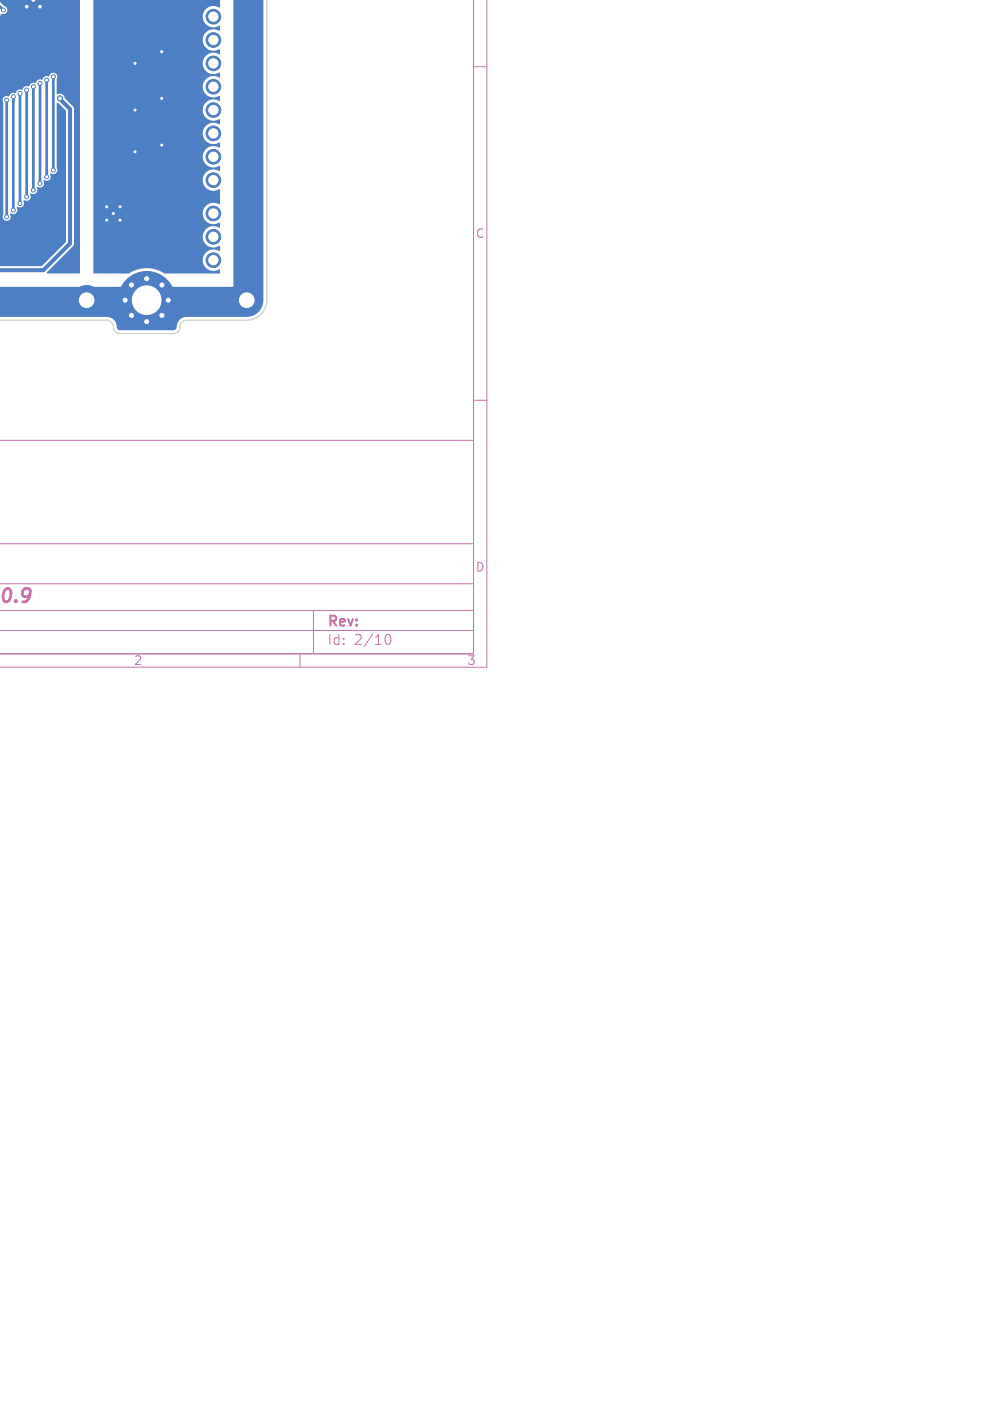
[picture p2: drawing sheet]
<svg xmlns="http://www.w3.org/2000/svg" width="148mm" height="210mm" viewBox="0 0 148 210" stroke-linecap="round" stroke-linejoin="round" font-family="sans-serif">
<defs><g id="words">
<text font-size="2.8" fill="#c872ab" x="0" y="90.9">.0.9</text>
<g font-size="2.1" fill="#c872ab">
<text x="49" y="94.3">Rev:</text>
<text x="49" y="96.9">Id:</text>
<text x="53.1" y="96.9">2/10</text>
</g>
<g font-size="1.8" fill="#c872ab">
<text x="71.3" y="35.9">C</text>
<text x="71.3" y="85.9">D</text>
<text x="20" y="99.9">2</text>
<text x="70" y="99.9">3</text>
</g>
</g></defs>
<path d="M71 0v98h-71h71v-32h-71M73 0v100h-73M71 10h2M71 60h2M0 94.5h71M0 91.5h71M0 87.5h71M0 81.5h71M45 98v2M47 91.5v6.5M57.7 95.7a.55 .55 0 0 1 .4-.6h.1a.94 .94 0 0 1 0 1.5h-.1a.55 .55 0 0 1-.4-.6" fill="none" stroke="#c872ab" stroke-width=".15"/>
<g fill="#4d7fc4" stroke="#4d7fc4" stroke-width=".15">
<path d="M4.6 0h.8a.4 .4 0 0 1-.4 .4 .4 .4 0 0 1-.4-.4z"/>
<circle cx="13" cy="45" r="2.2"/>
<circle cx="37" cy="45" r="2.2"/>
<circle cx="32" cy="39" r="1.1"/>
<circle cx="32" cy="35.5" r="1.1"/>
<circle cx="32" cy="32" r="1.1"/>
<circle cx="32" cy="27" r="1.1"/>
<circle cx="32" cy="23.5" r="1.1"/>
<circle cx="32" cy="20" r="1.1"/>
<circle cx="32" cy="16.5" r="1.1"/>
<circle cx="32" cy="13" r="1.1"/>
<circle cx="32" cy="9.5" r="1.1"/>
<circle cx="32" cy="6" r="1.1"/>
<circle cx="32" cy="2.5" r="1.1"/>
<circle cx="18.8" cy="45" r=".45"/>
<circle cx="19.7" cy="42.7" r=".45"/>
<circle cx="19.7" cy="47.3" r=".45"/>
<circle cx="22" cy="41.8" r=".45"/>
<circle cx="22" cy="45" r="4.3"/>
<circle cx="22" cy="48.2" r=".45"/>
<circle cx="24.3" cy="42.7" r=".45"/>
<circle cx="24.3" cy="47.3" r=".45"/>
<circle cx="25.2" cy="45" r=".45"/>
<circle cx="4" cy="1" r=".4"/>
<circle cx="6" cy="1" r=".4"/>
<circle cx="5" cy="13" r=".3"/>
<circle cx="5" cy="28.5" r=".3"/>
<circle cx="2" cy="31.5" r=".3"/>
<circle cx="2" cy="14.5" r=".3"/>
<circle cx="4" cy="29.5" r=".3"/>
<circle cx="4" cy="13.5" r=".3"/>
<circle cx="6" cy="12.5" r=".3"/>
<circle cx="6" cy="27.5" r=".3"/>
<circle cx="3" cy="14" r=".3"/>
<circle cx="3" cy="30.5" r=".3"/>
<circle cx="1" cy="15" r=".3"/>
<circle cx="1" cy="32.5" r=".3"/>
<circle cx="7" cy="12" r=".3"/>
<circle cx="7" cy="26.5" r=".3"/>
<circle cx="8" cy="25.5" r=".3"/>
<circle cx="8" cy="11.5" r=".3"/>
<circle cx="9" cy="14.8" r=".4"/>
<circle cx="20.3" cy="9.5" r=".3"/>
<circle cx="20.2" cy="16.5" r=".3"/>
<circle cx="18" cy="31" r=".3"/>
<circle cx="17" cy="32" r=".3"/>
<circle cx="24.2" cy="21.8" r=".3"/>
<circle cx="16" cy="33" r=".3"/>
<circle cx="18" cy="33" r=".3"/>
<circle cx="24.2" cy="14.8" r=".3"/>
<circle cx="24.2" cy="7.8" r=".3"/>
<circle cx="16" cy="31" r=".3"/>
<circle cx="20.2" cy="22.8" r=".3"/>
<circle cx=".5" cy="1.5" r=".3"/>
</g>
<path d="M-.1 1l.6 .5M1 15v17.5M2 14.5v17M3 14v16.5M4 13.5v16M5 13v15.5M6 12.5v15M7 12v14.5M8 11.5v14" fill="none" stroke="#4d7fc4" stroke-width=".4"/>
<path d="M9 14.8l1.5 1.6v20.1l-4 4h-6.5" fill="none" stroke="#4d7fc4" stroke-width=".6"/>
<g fill="#4d7fc4">
<path d="M-.1 -.1h12.1v41l-.1 .1h-4.8v-.2l3.9-3.9 .1-.3v-20.3l-.1-.3-1.3-1.3a.73 .73 0 0 0-1.1-.6l-.1-.1v-2.1a.62 .62 0 0 0-.3-1 .62 .62 0 0 0-.8 .5h-.2a.7 .7 0 0 0-.9 .6 .73 .73 0 0 0-1 .5 .73 .73 0 0 0-1 .5 .73 .73 0 0 0-1 .5 .73 .73 0 0 0-1 .5 .73 .73 0 0 0-1 .5 .63 .63 0 0 0-.7 .1 .63 .63 0 0 0-.1 .8v16.8a.61 .61 0 0 0 .6 .9 .61 .61 0 0 0 .4-1l.1-.1a.69 .69 0 0 0 .8-.1 .69 .69 0 0 0 .1-.8l.1-.1a.66 .66 0 0 0 .9-.1 .66 .66 0 0 0 0-.8l.1-.1a.66 .66 0 0 0 .9-.1 .66 .66 0 0 0 0-.8l.1-.1a.66 .66 0 0 0 .9-.1 .66 .66 0 0 0 0-.8l.1-.1a.66 .66 0 0 0 .9-.1 .66 .66 0 0 0 0-.8l.1-.1a.66 .66 0 0 0 .9-.1 .66 .66 0 0 0 0-.8l.1-.1a.62 .62 0 0 0 .8-.1 .62 .62 0 0 0 .1-.8v-9.6l.1-.1 1.3 1.3v19.6l-3.7 3.6h-6.3v-38.4v6.8v-5.7l.3-.5a.63 .63 0 0 0 .9-.4 .63 .63 0 0 0-.5-.8z"/>
<path d="M-.1 -.1h39.6v45.1a2.5 2.5 0 0 1-2.5 2.5h-9.1a1.68 1.68 0 0 0-1.5 1.7l-.4 .3h-8a.52 .52 0 0 1-.5-.6 1.5 1.5 0 0 0-1.4-1.4h-16.2v2v-14.5v8h35.1v-43.1z"/>
<path d="M14 -.1h19h-2.6h2.6h-2.6h2.6h-2.6h2.6h-2.6h2.6h-2.6h2.6h-2.6h2.6h-2.6h2.6h-2.6h2.6v1.1l-.1 .1a1.62 1.62 0 0 0-2.5 1.4 1.62 1.62 0 0 0 2.5 1.4l.1 .1-.1 .6a1.63 1.63 0 0 0-2.5 1.4 1.63 1.63 0 0 0 2.5 1.4l.1 .1-.1 .6a1.63 1.63 0 0 0-2.5 1.4 1.63 1.63 0 0 0 2.5 1.4l.1 .1-.1 .6a1.63 1.63 0 0 0-2.5 1.4 1.63 1.63 0 0 0 2.5 1.4l.1 .1-.1 .6a1.63 1.63 0 0 0-2.5 1.4 1.63 1.63 0 0 0 2.5 1.4l.1 .1-.1 .6a1.63 1.63 0 0 0-2.5 1.4 1.63 1.63 0 0 0 2.5 1.4l.1 .1-.1 .6a1.63 1.63 0 0 0-2.5 1.4 1.63 1.63 0 0 0 2.5 1.4l.1 .1-.1 .6a1.63 1.63 0 0 0-2.5 1.4 1.63 1.63 0 0 0 2.5 1.4l.1 .1-.1 2.1a1.63 1.63 0 0 0-2.5 1.4 1.63 1.63 0 0 0 2.5 1.4l.1 .1-.1 .6a1.63 1.63 0 0 0-2.5 1.4 1.63 1.63 0 0 0 2.5 1.4l.1 .1-.1 .6a1.63 1.63 0 0 0-2.5 1.4 1.63 1.63 0 0 0 2.5 1.4h.1v.5l-.1 .1h-8.2a4.9 4.9 0 0 0-5.4 0h-5.2l-.1-.1z"/>
</g>
<path d="M40 0v45a3 3 0 0 1-3 3h-9a1.16 1.16 0 0 0-1.1 1.3l-.3 .5-.5 .2h-8.1a1.16 1.16 0 0 1-1.1-1.3l-.3-.5-.6-.2h-16.1" fill="none" stroke="#d0d2cd" stroke-width=".2"/>
<g fill="#fff" stroke="#fff" stroke-width=".15">
<path d="M4.8 0h.4l-.2 .2z"/>
<circle cx="4" cy="1" r=".2"/>
<circle cx="6" cy="1" r=".2"/>
<circle cx="5" cy="13" r=".15"/>
<circle cx="5" cy="28.5" r=".15"/>
<circle cx="2" cy="31.5" r=".15"/>
<circle cx="2" cy="14.5" r=".15"/>
<circle cx="4" cy="29.5" r=".15"/>
<circle cx="4" cy="13.5" r=".15"/>
<circle cx="6" cy="12.5" r=".15"/>
<circle cx="6" cy="27.5" r=".15"/>
<circle cx="3" cy="14" r=".15"/>
<circle cx="3" cy="30.5" r=".15"/>
<circle cx="1" cy="15" r=".15"/>
<circle cx="1" cy="32.5" r=".15"/>
<circle cx="7" cy="12" r=".15"/>
<circle cx="7" cy="26.5" r=".15"/>
<circle cx="8" cy="25.5" r=".15"/>
<circle cx="8" cy="11.5" r=".15"/>
<circle cx="9" cy="14.7" r=".2"/>
<circle cx="20.2" cy="9.5" r=".15"/>
<circle cx="20.2" cy="16.5" r=".15"/>
<circle cx="18" cy="31" r=".15"/>
<circle cx="17" cy="32" r=".15"/>
<circle cx="24.3" cy="21.7" r=".15"/>
<circle cx="16" cy="33" r=".15"/>
<circle cx="18" cy="33" r=".15"/>
<circle cx="24.3" cy="14.7" r=".15"/>
<circle cx="24.3" cy="7.7" r=".15"/>
<circle cx="16" cy="31" r=".15"/>
<circle cx="20.3" cy="22.7" r=".15"/>
<circle cx=".5" cy="1.5" r=".15"/>
<circle cx="13" cy="45" r="1.1"/>
<circle cx="37" cy="45" r="1.1"/>
<circle cx="32" cy="39" r=".7"/>
<circle cx="32" cy="35.5" r=".7"/>
<circle cx="32" cy="32" r=".7"/>
<circle cx="32" cy="27" r=".7"/>
<circle cx="32" cy="23.5" r=".7"/>
<circle cx="32" cy="20" r=".7"/>
<circle cx="32" cy="16.5" r=".7"/>
<circle cx="32" cy="13" r=".7"/>
<circle cx="32" cy="9.5" r=".7"/>
<circle cx="32" cy="6" r=".7"/>
<circle cx="32" cy="2.5" r=".7"/>
<circle cx="18.8" cy="45" r=".3"/>
<circle cx="19.7" cy="42.7" r=".3"/>
<circle cx="19.7" cy="47.3" r=".3"/>
<circle cx="22" cy="41.8" r=".3"/>
<circle cx="22" cy="45" r="2.15"/>
<circle cx="22" cy="48.2" r=".3"/>
<circle cx="24.3" cy="42.7" r=".3"/>
<circle cx="24.3" cy="47.3" r=".3"/>
<circle cx="25.2" cy="45" r=".3"/>
</g>
<use href="#words"/>
</svg>
